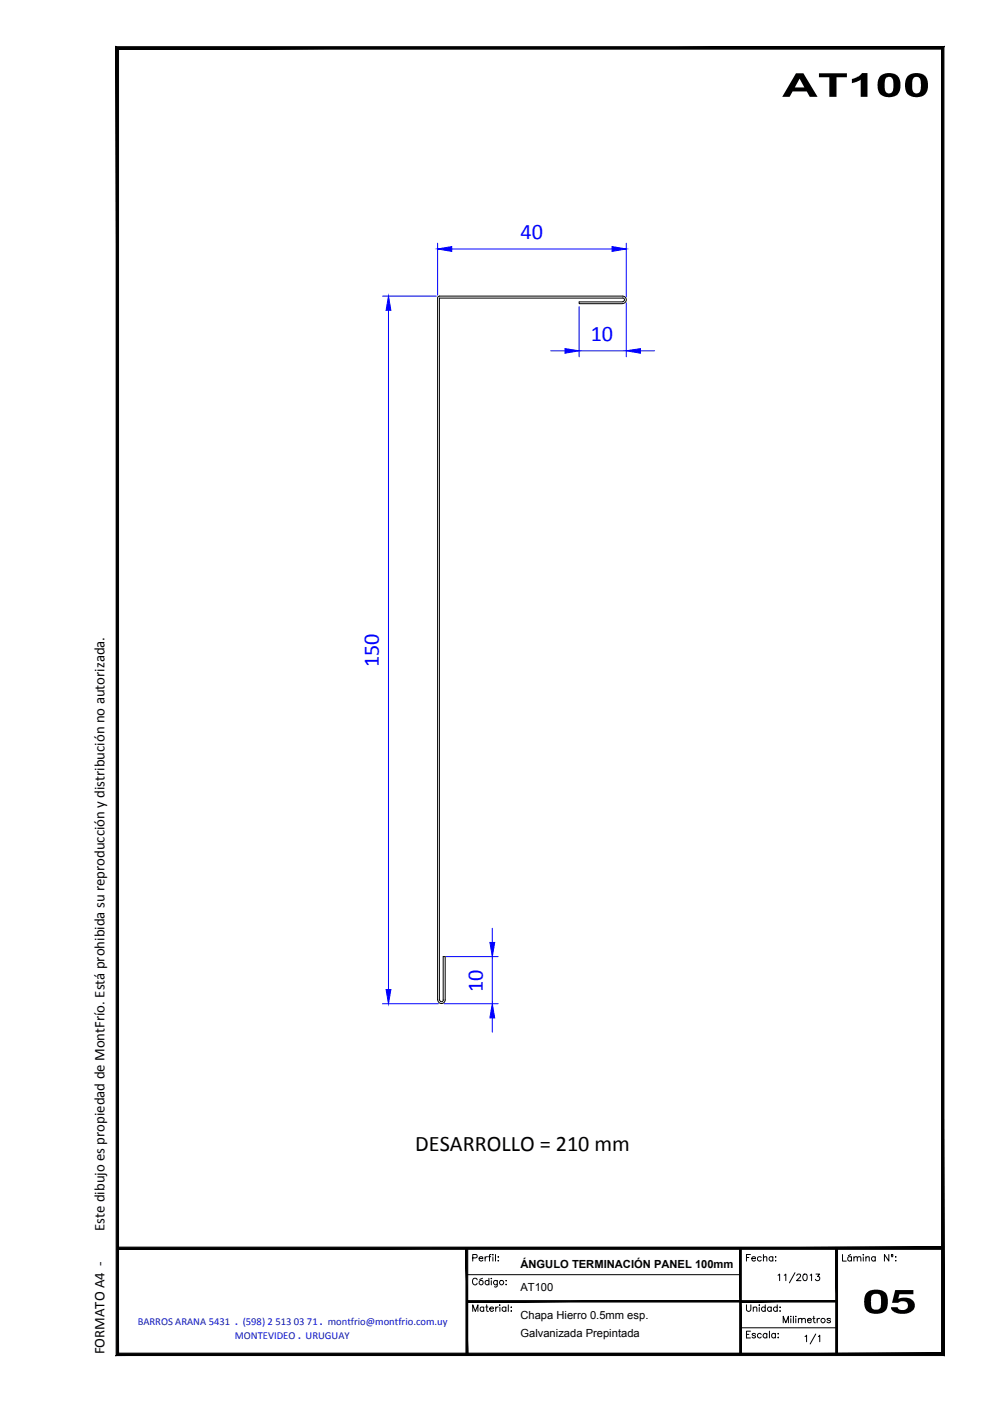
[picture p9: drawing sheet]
<svg xmlns="http://www.w3.org/2000/svg" width="210mm" height="297mm" viewBox="0 0 210 297" stroke-linecap="round" stroke-linejoin="round" font-family="sans-serif">
<defs><g id="words">
<g font-size="4.7" fill="#00f">
<text x="110.4" y="50.8">40</text>
<text x="125.3" y="72.3">10</text>
<text x="80.3" y="141.5" transform="rotate(-90 80.3 141.5)">150</text>
<text x="102.3" y="210.3" transform="rotate(-90 102.3 210.3)">10</text>
</g>
<text font-size="4.7" x="88" y="244.1">DESARROLLO = 210 mm</text>
<g font-size="3.1">
<text x="22.1" y="261" transform="rotate(-90 22.1 261)">Este dibujo es propiedad de MontFrío. Está prohibida su reproducción y distribución no autorizada.</text>
<text x="22.1" y="287.1" transform="rotate(-90 22.1 287.1)">FORMATO A4 -</text>
</g>
<g font-size="2.4">
<text x="110.3" y="268.9">ÁNGULO TERMINACIÓN PANEL 100mm</text>
<text x="110.3" y="273.8">AT100</text>
<text x="110.3" y="279.7">Chapa Hierro 0.5mm esp.</text>
<text x="110.3" y="283.5">Galvanizada Prepintada</text>
</g>
<g font-size="2.2" fill="#0012ba">
<text x="29.2" y="281">BARROS ARANA 5431 . (598) 2 513 03 71 . montfrio@montfrio.com.uy</text>
<text x="49.8" y="283.8">MONTEVIDEO . URUGUAY</text>
</g>
</g></defs>
<g fill="none" stroke="#000" stroke-width=".21">
<path d="M132 64h-9.2v.4h9.2M132 64.3a.78 .78 0 0 0 .8-.7 .78 .78 0 0 0-.8-.8h-38.8l-.4 .4v148.8M132 64a.4 .4 0 0 0 .4-.4 .4 .4 0 0 0-.4-.4h-38.8v148.8M92.8 212a.78 .78 0 0 0 .8 .8 .78 .78 0 0 0 .8-.8M93.2 212a.4 .4 0 0 0 .4 .4 .4 .4 0 0 0 .4-.4M94 212v-9.2h.4v9.2M99 270.3h58M100.2 278v-1.4l.6 1.4 .5-1.4v1.4M100.2 266.7l.9-.1v-.5l-.9-.1v1.4M101.2 271.4a.5 .5 0 0 0-.6-.4 .5 .5 0 0 0-.4 .5v.4a.5 .5 0 0 0 .4 .5 .5 .5 0 0 0 .6-.3M101.6 266.8h.8a.46 .46 0 0 0-.5-.3 .46 .46 0 0 0-.4 .4 .46 .46 0 0 0 .4 .5l.5-.2M102.3 271l-.6 .3"/>
<path d="M102.6 277.3a.43 .43 0 0 0-.7-.1 .43 .43 0 0 0 0 .7 .43 .43 0 0 0 .7-.1M102.6 277.1v.9M102.9 266.4v1M103 277.1h.4M103.2 276.6v1.4h.3M103.4 266.4l-.5 .2v.2M103.6 266.4h.4M103.7 271.7a.45 .45 0 0 0-.7-.1 .45 .45 0 0 0 0 .7 .45 .45 0 0 0 .7-.1M103.7 271v1.4M103.8 277.5h.8a.42 .42 0 0 0-.6-.3 .42 .42 0 0 0-.1 .6l.3 .2 .4-.2M104.1 266h-.3v1.4M104.2 271v.1z"/>
<path d="M104.2 271.5v.9M104.5 266v.1zM104.5 266.5v.9M105.1 266v1.4M105.1 277.1v.9M105.4 271.5v1.3l-.2 .1-.4-.1M105.4 271.7a.45 .45 0 0 0-.6-.1 .45 .45 0 0 0 0 .7 .45 .45 0 0 0 .6-.1M105.6 266.5h.1zM105.6 267.3h.1zM105.6 277.1a.43 .43 0 0 0-.5 .4M105.9 276.7h.1zM106 277.2v.8"/>
<path d="M107.3 277.3a.45 .45 0 0 0-.7-.1 .45 .45 0 0 0 0 .7 .45 .45 0 0 0 .7-.1M107.3 271.5h.1zM107.3 272.3h.1zM107.3 277.1v.9M107.8 276.6v1.4M108.3 277.2h.1zM108.3 278h.1zM158.3 276.6v1.2l.4 .2h.3l.2-.4v-1M158.3 266.6h.5M159.1 266h-.8v1.4M159.4 266.8h.8a.42 .42 0 0 0-.6-.3 .42 .42 0 0 0-.1 .7l.2 .2 .5-.2M159.7 277.4l.3-.3 .4 .1 .1 .8"/>
<path d="M159.7 277.1v.9M161 276.6v.2zM161 277.2v.8M161.4 266.6a.45 .45 0 0 0-.7 0 .45 .45 0 0 0 0 .6 .45 .45 0 0 0 .7 0M161.9 266.7l.3-.3 .3 .1 .1 .9M161.9 266v1.4M162.2 277.3a.45 .45 0 0 0-.6-.1 .45 .45 0 0 0 0 .7 .45 .45 0 0 0 .6-.1M162.2 276.6v1.4M163.5 277.3a.45 .45 0 0 0-.6-.1 .45 .45 0 0 0 0 .7 .45 .45 0 0 0 .6-.1M163.5 277.1v.9M163.9 266.6a.45 .45 0 0 0-.7 0 .45 .45 0 0 0 0 .6 .45 .45 0 0 0 .7 0M163.9 266.4v1"/>
<path d="M164.4 266.5h.1zM164.5 267.3v.1zM164.8 277.3a.45 .45 0 0 0-.7-.1 .45 .45 0 0 0 0 .7 .45 .45 0 0 0 .7-.1M164.8 276.6v1.4M165 270.4l.3-.3v1.4M165.3 277.2h.2zM165.3 278h.2zM166.3 270.4l.3-.3v1.4M167.7 279.1v.1zM167.7 279.6v.9M168.2 279.1v1.4M168.6 269.8l-1.2 2.2"/>
<path d="M168.7 279.1v.1zM168.7 279.6v.9M168.9 270.4l.2-.2 .4-.1 .2 .4-.8 1h.9M169.3 279.8l.3-.3 .4 .1v.9M169.3 279.5v1M170 279.8l.3-.3 .4 .1 .1 .9M170.4 270.2l.4-.1a.77 .77 0 0 1 .3 .8 .77 .77 0 0 1-.5 .6 .89 .89 0 0 1-.2-1.3zM171.2 279.9h.8a.45 .45 0 0 0-.7-.3 .45 .45 0 0 0 .1 .8l.3 .1 .3-.3M171.8 270.4l.3-.3v1.4M172.3 279.5h.5M172.5 279.1v1.1l.4 .3M173 270.1h.8l-.5 .5a.47 .47 0 0 1 .5 .5 .47 .47 0 0 1-.4 .5 .47 .47 0 0 1-.5-.4"/>
<path d="M173.3 279.5v1M173.8 279.5a.43 .43 0 0 0-.5 .4M176.1 279.7l-.3-.2-.4 .1v.2l.6 .2 .1 .2-.3 .3-.5-.3M178.6 266v1.4h.8M180.4 266l-.5 .2M180.5 266.6a.45 .45 0 0 0-.6 0 .45 .45 0 0 0 0 .6 .45 .45 0 0 0 .6 0M180.5 266.4v1M181 266.7l.4-.3 .3 .1 .1 .9M181 266.4v1M181.8 266.7l.3-.3 .3 .1 .1 .9M183 266v.1zM183 266.5v.9"/>
<path d="M183.6 266.7l.3-.3 .4 .1v.9M183.6 266.4v1M185.6 266.6a.45 .45 0 0 0-.7 0 .45 .45 0 0 0 0 .6 .45 .45 0 0 0 .7 0M185.6 266.4v1M188.5 266v1.4l-1-1.4v1.4M189 266.4h.3M189.9 266.5h.1zM189.9 267.3h.1zM157 281.5h20.4M158.3 282.9h.5M159.1 282.2h-.8v1.5h.8M160.2 282.9a.4 .4 0 0 0-.4-.2 .4 .4 0 0 0-.3 .2l.6 .4 .1 .2a.4 .4 0 0 1-.4 .2 .4 .4 0 0 1-.3-.2"/>
<path d="M161.4 282.9a.45 .45 0 0 0-.7 0 .45 .45 0 0 0 0 .6 .45 .45 0 0 0 .7 0M162.6 282.9a.45 .45 0 0 0-.7 0 .45 .45 0 0 0 0 .6 .45 .45 0 0 0 .7 0M162.6 282.7v1M163.1 282.2v1.5M164.4 282.9a.45 .45 0 0 0-.7 0 .45 .45 0 0 0 0 .6 .45 .45 0 0 0 .7 0M164.4 282.7v1M164.9 282.8h.1zM164.9 283.6h.1zM166.1 280.5v-1.4l.5 1.4 .6-1.4v1.4M170.7 283.4l.3-.3v1.4M173 282.8l-1.2 2.1M173.5 283.4l.3-.3v1.4"/>
<circle cx="102" cy="271.9" r=".46"/>
<circle cx="106.3" cy="271.9" r=".45"/>
<circle cx="174.5" cy="280" r=".45"/>
<circle cx="189.2" cy="266.2" r=".18"/>
</g>
<g fill="none" stroke="#00f" stroke-width=".21">
<path d="M92.8 51.6v11M95.8 52.8h34M132.8 51.6v11.3M81.1 62.8h11.4M82.4 65.8v144M116.8 74.4h3M122.8 65v10.6M122.8 74.4h10M132.8 64.2v11.4M135.8 74.4h3M104.4 196.8v3M81.1 212.8h11.8"/>
<path d="M94.2 212.8h11.4M94.6 202.8h11M104.4 202.8v10M104.4 215.8v3"/>
</g>
<g fill="#00f" stroke="#00f" stroke-width=".21">
<path d="M81.9 209.8h1l-.5 3z"/>
<path d="M82.4 62.8l.5 3h-1z"/>
<path d="M92.8 52.8l3-.5v1z"/>
<path d="M129.8 52.3l3 .5-3 .5z"/>
<path d="M119.8 73.9l3 .5-3 .5z"/>
<path d="M132.8 74.4l3-.5v1z"/>
<path d="M103.9 199.8h1l-.5 3z"/>
<path d="M104.4 212.8l.5 3h-1z"/>
</g>
<g fill="#000">
<path d="M173.6 15.5h6v.9h-2.2v4.1h-1.6v-4.1h-2.2zM180.6 16.8l1.5-.6 .6-.7h1.2v5h-1.4v-3.6l-1.9 .8zM189.8 273.5h3.9v.9h-3l-.3 1 1-.3 1.4 .2 .9 .7 .3 .5v.6l-.6 .8-1.2 .6h-1.7l-1-.4a1 1 0 0 1-.6-.9h1.4a1.28 1.28 0 0 0 2 .2 1.01 1.01 0 0 0 0-1.2 1.01 1.01 0 0 0-1.1-.3l-.8 .3h-1.3z"/>
<path d="M186.6 16.1l1-.5 1.2-.1 1 .2 .6 .5 .5 1 .1 .8-.2 1.2-.7 1-.7 .3-1.1 .1-.9-.2-.9-.5-.3-.8-.2-1.2 .2-1.1zM187.9 16.5l-.3 1v1.5a.89 .89 0 0 0 1.1 .8 .89 .89 0 0 0 .7-1.1v-1.6a.93 .93 0 0 0-1.5-.6z"/>
<path d="M192.5 16.1l1-.5 1.1-.1 1.1 .2 .5 .5 .5 1.1 .1 1.3-.2 .7-.6 .8-.6 .3-1.3 .2-.9-.2-.9-.5-.3-.9-.1-1.3 .2-1zM193.8 16.4l-.4 1 .1 1.7a.89 .89 0 0 0 1.1 .7 .89 .89 0 0 0 .6-1.1v-1.6a.9 .9 0 0 0-1.4-.7z"/>
<path d="M168.8 15.5h1.5l3 5h-1.6l-.6-1.1h-3.1l-.6 1.1h-1.6zM169.5 16.7l-1 1.8h2z"/>
<path d="M183.9 274l1.1-.5 1.2-.1 .8 .2 .7 .5 .5 .9v1.5l-.2 1-.6 .7-.9 .3-1.2 .1-.8-.2-.9-.7-.3-.8-.1-1 .2-1.2zM185 274.5l-.3 .7v1.6a1.08 1.08 0 0 0 1.4 .9 1.08 1.08 0 0 0 .7-1.4v-1.1a.97 .97 0 0 0-1.5-.8z"/>
</g>
<g fill="#000" stroke="#000" stroke-width=".21">
<path d="M24.6 9.9l.5 .5 175-.5zM25.1 10.4l175-.5-.5 .5zM200.1 9.9l-.5 .5 .5 277zM199.6 10.4l.5 277-.5-.5zM24.6 287.4h175.5l-.5-.5zM24.6 287.4l.5-.5h174.5zM24.6 9.9v277.5l.5-.5zM24.6 9.9l.5 .5v276.5z"/>
<path d="M98.8 264.7l.4 22.4v-22.4zM98.8 264.7l.4 22.4h-.4z"/>
<path d="M99 276.1h58v-.3zM99 275.8h58l-58 .3z"/>
<path d="M156.8 264.7l.4 22.4v-22.4zM156.8 264.7l.4 22.4h-.4z"/>
<path d="M157 276.1h20.4v-.3zM157 275.8h20.4l-20.4 .3z"/>
<path d="M177.2 264.7l.4 22.4v-22.4zM177.2 264.7l.4 22.4h-.4z"/>
<path d="M24.9 264.9h175v-.5zM24.9 264.4h175l-175 .5z"/>
</g>
<use href="#words"/>
</svg>
